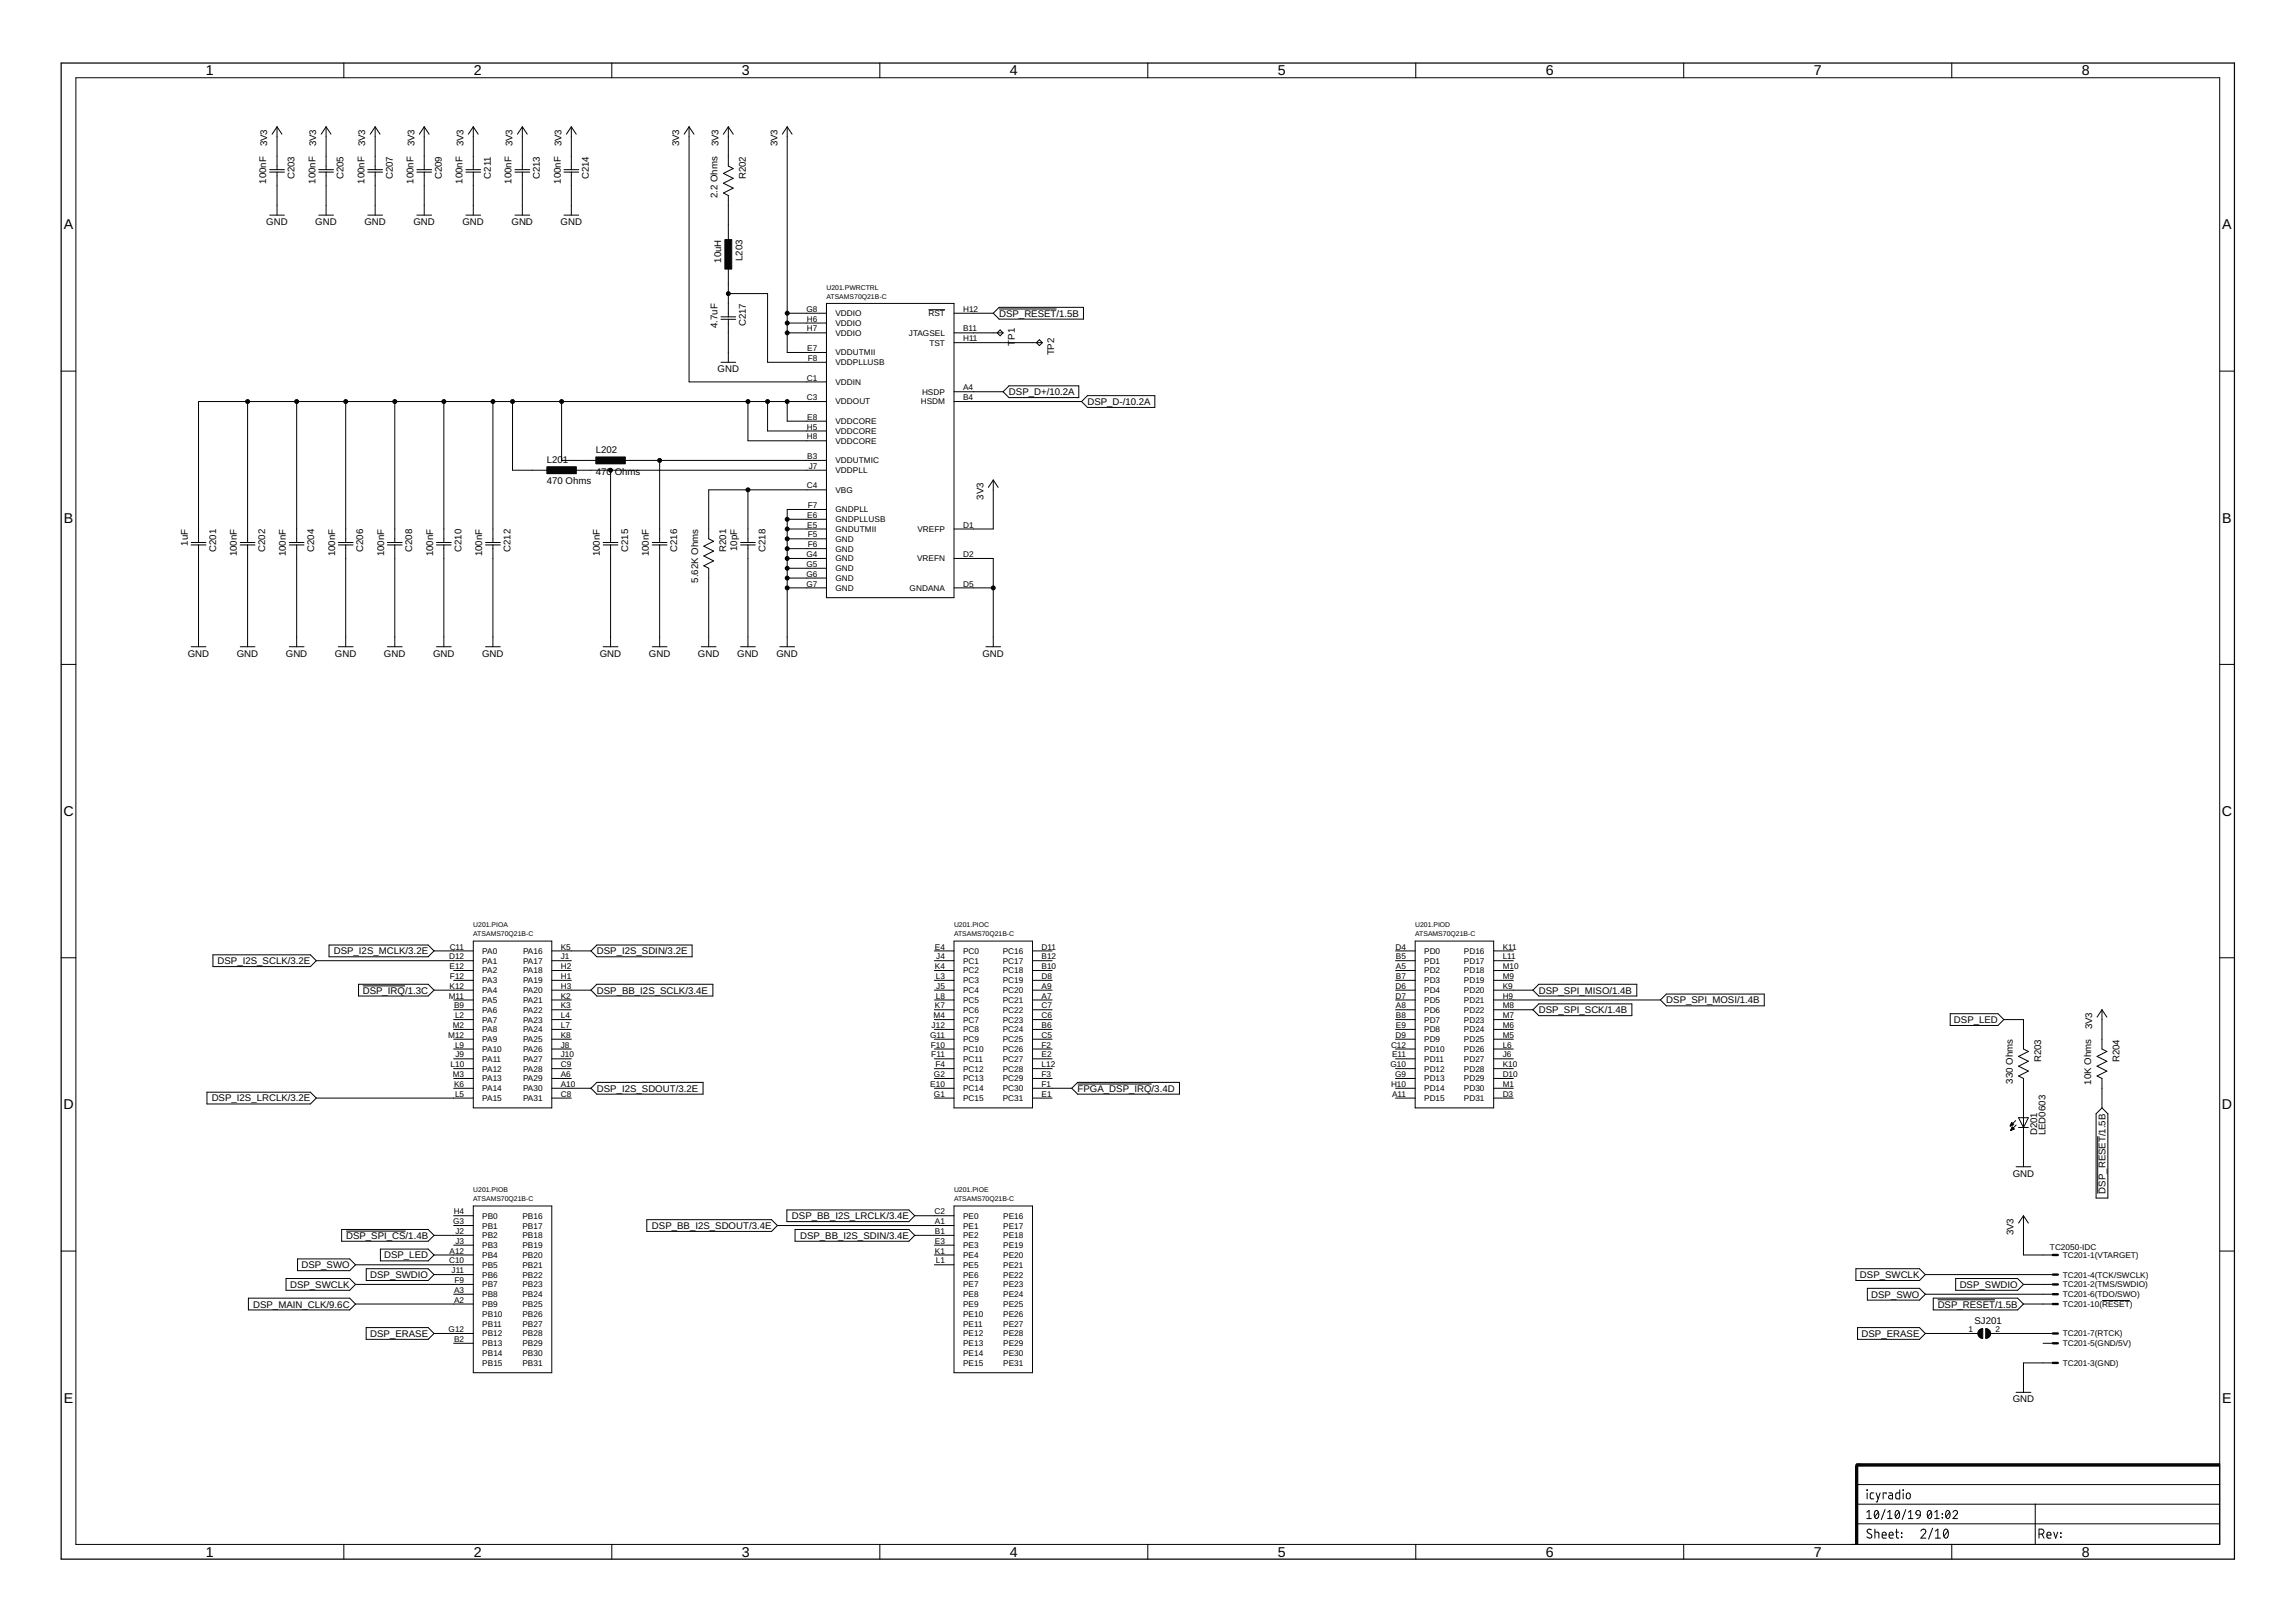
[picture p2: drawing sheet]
<svg xmlns="http://www.w3.org/2000/svg" width="594mm" height="420mm" viewBox="0 0 594 420" stroke-linecap="round" stroke-linejoin="round" font-family="sans-serif">
<defs><g id="words">
<g font-size="3.7">
<text x="53.3" y="19.5">1</text>
<text x="122.7" y="19.5">2</text>
<text x="192" y="19.5">3</text>
<text x="261.4" y="19.5">4</text>
<text x="330.8" y="19.5">5</text>
<text x="400.2" y="19.5">6</text>
<text x="469.5" y="19.5">7</text>
<text x="538.9" y="19.5">8</text>
<text x="16.5" y="59.4">A</text>
<text x="575.3" y="59.4">A</text>
<text x="16.5" y="135.3">B</text>
<text x="575.3" y="135.3">B</text>
<text x="16.4" y="211.3">C</text>
<text x="575.2" y="211.3">C</text>
<text x="16.4" y="287.2">D</text>
<text x="575.2" y="287.2">D</text>
<text x="16.5" y="363.1">E</text>
<text x="575.3" y="363.1">E</text>
<text x="53.3" y="403">1</text>
<text x="122.7" y="403">2</text>
<text x="192" y="403">3</text>
<text x="261.4" y="403">4</text>
<text x="330.8" y="403">5</text>
<text x="400.2" y="403">6</text>
<text x="469.5" y="403">7</text>
<text x="538.9" y="403">8</text>
</g>
<g font-size="2.5">
<text x="69.2" y="37.9" transform="rotate(-90 69.2 37.9)">3V3</text>
<text x="81.9" y="37.9" transform="rotate(-90 81.9 37.9)">3V3</text>
<text x="94.6" y="37.9" transform="rotate(-90 94.6 37.9)">3V3</text>
<text x="107.3" y="37.9" transform="rotate(-90 107.3 37.9)">3V3</text>
<text x="120" y="37.9" transform="rotate(-90 120 37.9)">3V3</text>
<text x="132.7" y="37.9" transform="rotate(-90 132.7 37.9)">3V3</text>
<text x="145.4" y="37.9" transform="rotate(-90 145.4 37.9)">3V3</text>
<text x="175.8" y="37.9" transform="rotate(-90 175.8 37.9)">3V3</text>
<text x="186" y="37.9" transform="rotate(-90 186 37.9)">3V3</text>
<text x="201.2" y="37.9" transform="rotate(-90 201.2 37.9)">3V3</text>
<text x="68.9" y="47.5" transform="rotate(-90 68.9 47.5)">100nF</text>
<text x="76.3" y="46.4" transform="rotate(-90 76.3 46.4)">C203</text>
<text x="81.6" y="47.5" transform="rotate(-90 81.6 47.5)">100nF</text>
<text x="89" y="46.4" transform="rotate(-90 89 46.4)">C205</text>
<text x="94.3" y="47.5" transform="rotate(-90 94.3 47.5)">100nF</text>
<text x="101.7" y="46.4" transform="rotate(-90 101.7 46.4)">C207</text>
<text x="107" y="47.5" transform="rotate(-90 107 47.5)">100nF</text>
<text x="114.4" y="46.4" transform="rotate(-90 114.4 46.4)">C209</text>
<text x="119.7" y="47.5" transform="rotate(-90 119.7 47.5)">100nF</text>
<text x="127.1" y="46.2" transform="rotate(-90 127.1 46.2)">C211</text>
<text x="132.4" y="47.5" transform="rotate(-90 132.4 47.5)">100nF</text>
<text x="139.7" y="46.4" transform="rotate(-90 139.7 46.4)">C213</text>
<text x="145.1" y="47.5" transform="rotate(-90 145.1 47.5)">100nF</text>
<text x="152.4" y="46.4" transform="rotate(-90 152.4 46.4)">C214</text>
<text x="193.1" y="46.4" transform="rotate(-90 193.1 46.4)">R202</text>
<text x="185.8" y="51.3" transform="rotate(-90 185.8 51.3)">2.2 Ohms</text>
<text x="68.9" y="58.2">GND</text>
<text x="81.6" y="58.2">GND</text>
<text x="94.3" y="58.2">GND</text>
<text x="107" y="58.2">GND</text>
<text x="119.7" y="58.2">GND</text>
<text x="132.4" y="58.2">GND</text>
<text x="145.1" y="58.2">GND</text>
<text x="186.7" y="68" transform="rotate(-90 186.7 68)">10uH</text>
<text x="192.2" y="67.6" transform="rotate(-90 192.2 67.6)">L203</text>
<text x="258.6" y="82">DSP_RESET/1.5B</text>
<text x="185.8" y="84.9" transform="rotate(-90 185.8 84.9)">4.7uF</text>
<text x="193.1" y="84.5" transform="rotate(-90 193.1 84.5)">C217</text>
<text x="262.7" y="89.5" transform="rotate(-90 262.7 89.5)">TP1</text>
<text x="272.9" y="92" transform="rotate(-90 272.9 92)">TP2</text>
<text x="185.7" y="96.3">GND</text>
<text x="261.2" y="102.3">DSP_D+/10.2A</text>
<text x="281.5" y="104.8">DSP_D-/10.2A</text>
<text x="141.6" y="119.8">L201</text>
<text x="154.3" y="117.3">L202</text>
<text x="141.6" y="125.4">470 Ohms</text>
<text x="154.3" y="122.8">470</text>
<text x="159.1" y="122.8">Ohms</text>
<text x="254.6" y="129.3" transform="rotate(-90 254.6 129.3)">3V3</text>
<text x="48.6" y="141.3" transform="rotate(-90 48.6 141.3)">1uF</text>
<text x="55.9" y="142.9" transform="rotate(-90 55.9 142.9)">C201</text>
<text x="68.6" y="142.9" transform="rotate(-90 68.6 142.9)">C202</text>
<text x="81.3" y="142.9" transform="rotate(-90 81.3 142.9)">C204</text>
<text x="94" y="142.9" transform="rotate(-90 94 142.9)">C206</text>
<text x="106.7" y="142.9" transform="rotate(-90 106.7 142.9)">C208</text>
<text x="119.4" y="142.9" transform="rotate(-90 119.4 142.9)">C210</text>
<text x="132.1" y="142.9" transform="rotate(-90 132.1 142.9)">C212</text>
<text x="162.6" y="142.9" transform="rotate(-90 162.6 142.9)">C215</text>
<text x="175.3" y="142.9" transform="rotate(-90 175.3 142.9)">C216</text>
<text x="188" y="142.9" transform="rotate(-90 188 142.9)">R201</text>
<text x="190.8" y="142.7" transform="rotate(-90 190.8 142.7)">10pF</text>
<text x="198.2" y="142.9" transform="rotate(-90 198.2 142.9)">C218</text>
<text x="61.3" y="144" transform="rotate(-90 61.3 144)">100nF</text>
<text x="74" y="144" transform="rotate(-90 74 144)">100nF</text>
<text x="86.7" y="144" transform="rotate(-90 86.7 144)">100nF</text>
<text x="99.4" y="144" transform="rotate(-90 99.4 144)">100nF</text>
<text x="112.1" y="144" transform="rotate(-90 112.1 144)">100nF</text>
<text x="124.8" y="144" transform="rotate(-90 124.8 144)">100nF</text>
<text x="155.3" y="144" transform="rotate(-90 155.3 144)">100nF</text>
<text x="168" y="144" transform="rotate(-90 168 144)">100nF</text>
<text x="180.7" y="150.8" transform="rotate(-90 180.7 150.8)">5.62K Ohms</text>
<text x="48.6" y="170">GND</text>
<text x="61.3" y="170">GND</text>
<text x="74" y="170">GND</text>
<text x="86.7" y="170">GND</text>
<text x="99.4" y="170">GND</text>
<text x="112.1" y="170">GND</text>
<text x="124.8" y="170">GND</text>
<text x="155.3" y="170">GND</text>
<text x="168" y="170">GND</text>
<text x="180.7" y="170">GND</text>
<text x="190.8" y="170">GND</text>
<text x="201" y="170">GND</text>
<text x="254.3" y="170">GND</text>
<text x="56.3" y="249.6">DSP_I2S_SCLK/3.2E</text>
<text x="86.4" y="247.1">DSP_I2S_MCLK/3.2E</text>
<text x="154.5" y="247.1">DSP_I2S_SDIN/3.2E</text>
<text x="93.9" y="257.2">DSP_IRQ/1.3C</text>
<text x="154.5" y="257.2">DSP_BB_I2S_SCLK/3.4E</text>
<text x="398.3" y="257.2">DSP_SPI_MISO/1.4B</text>
<text x="398.3" y="262.3">DSP_SPI_SCK/1.4B</text>
<text x="431.3" y="259.8">DSP_SPI_MOSI/1.4B</text>
<text x="505.8" y="264.8">DSP_LED</text>
<text x="541.6" y="266.5" transform="rotate(-90 541.6 266.5)">3V3</text>
<text x="528.3" y="275" transform="rotate(-90 528.3 275)">R203</text>
<text x="548.7" y="275" transform="rotate(-90 548.7 275)">R204</text>
<text x="521" y="280.5" transform="rotate(-90 521 280.5)">330 Ohms</text>
<text x="541.3" y="280.8" transform="rotate(-90 541.3 280.8)">10K Ohms</text>
<text x="54.8" y="285.2">DSP_I2S_LRCLK/3.2E</text>
<text x="154.5" y="282.6">DSP_I2S_SDOUT/3.2E</text>
<text x="279" y="282.6">FPGA_DSP_IRQ/3.4D</text>
<text x="527.3" y="293.9" transform="rotate(-90 527.3 293.9)">D201</text>
<text x="529.5" y="293.9" transform="rotate(-90 529.5 293.9)">LED0603</text>
<text x="521" y="304.6">GND</text>
<text x="545" y="309" transform="rotate(-90 545 309)">DSP_RESET/1.5B</text>
<text x="205" y="315.6">DSP_BB_I2S_LRCLK/3.4E</text>
<text x="89.6" y="320.7">DSP_SPI_CS/1.4B</text>
<text x="168.8" y="318.2">DSP_BB_I2S_SDOUT/3.4E</text>
<text x="207.1" y="320.7">DSP_BB_I2S_SDIN/3.4E</text>
<text x="521.3" y="319.8" transform="rotate(-90 521.3 319.8)">3V3</text>
<text x="78" y="328.3">DSP_SWO</text>
<text x="99.4" y="325.8">DSP_LED</text>
<text x="75.1" y="333.4">DSP_SWCLK</text>
<text x="95.8" y="330.9">DSP_SWDIO</text>
<text x="481.5" y="330.9">DSP_SWCLK</text>
<text x="484.4" y="335.9">DSP_SWO</text>
<text x="507.3" y="333.4">DSP_SWDIO</text>
<text x="65.5" y="338.5">DSP_MAIN_CLK/9.6C</text>
<text x="501.6" y="338.5">DSP_RESET/1.5B</text>
<text x="95.8" y="346.1">DSP_ERASE</text>
<text x="481.9" y="346.1">DSP_ERASE</text>
<text x="511.1" y="342.7">SJ201</text>
<text x="521" y="363">GND</text>
</g>
<g font-size="2.1">
<text x="208.7" y="80.7">G8</text>
<text x="208.9" y="83.3">H6</text>
<text x="216.3" y="81.8">VDDIO</text>
<text x="240.3" y="81.8">RST</text>
<text x="249.3" y="80.7">H12</text>
<text x="208.9" y="85.8">H7</text>
<text x="216.3" y="84.4">VDDIO</text>
<text x="216.3" y="86.9">VDDIO</text>
<text x="235.3" y="86.9">JTAGSEL</text>
<text x="240.6" y="89.5">TST</text>
<text x="249.3" y="88.3">H11</text>
<text x="249.3" y="85.8">B11</text>
<text x="209" y="90.9">E7</text>
<text x="209.1" y="93.4">F8</text>
<text x="216.3" y="92">VDDUTMII</text>
<text x="216.3" y="94.5">VDDPLLUSB</text>
<text x="208.9" y="98.5">C1</text>
<text x="216.3" y="99.6">VDDIN</text>
<text x="249.3" y="101">A4</text>
<text x="208.9" y="103.6">C3</text>
<text x="216.3" y="104.7">VDDOUT</text>
<text x="238.3" y="104.7">HSDM</text>
<text x="238.7" y="102.2">HSDP</text>
<text x="249.3" y="103.6">B4</text>
<text x="208.9" y="111.2">H5</text>
<text x="208.9" y="113.7">H8</text>
<text x="209" y="108.7">E8</text>
<text x="216.3" y="109.8">VDDCORE</text>
<text x="216.3" y="112.3">VDDCORE</text>
<text x="209" y="118.8">B3</text>
<text x="216.3" y="114.9">VDDCORE</text>
<text x="216.3" y="119.9">VDDUTMIC</text>
<text x="209.3" y="121.4">J7</text>
<text x="216.3" y="122.5">VDDPLL</text>
<text x="208.9" y="126.4">C4</text>
<text x="209.1" y="131.5">F7</text>
<text x="216.3" y="127.6">VBG</text>
<text x="209" y="136.6">E5</text>
<text x="209" y="134.1">E6</text>
<text x="216.3" y="137.7">GNDUTMII</text>
<text x="216.3" y="135.2">GNDPLLUSB</text>
<text x="216.3" y="132.6">GNDPLL</text>
<text x="237.5" y="137.7">VREFP</text>
<text x="249.3" y="136.6">D1</text>
<text x="209.1" y="139.1">F5</text>
<text x="209.1" y="141.7">F6</text>
<text x="216.3" y="140.3">GND</text>
<text x="216.3" y="142.8">GND</text>
<text x="208.7" y="144.2">G4</text>
<text x="208.7" y="146.8">G5</text>
<text x="208.7" y="149.3">G6</text>
<text x="216.3" y="145.3">GND</text>
<text x="216.3" y="147.9">GND</text>
<text x="237.4" y="145.3">VREFN</text>
<text x="249.3" y="144.2">D2</text>
<text x="208.7" y="151.8">G7</text>
<text x="216.3" y="150.4">GND</text>
<text x="216.3" y="153">GND</text>
<text x="235.5" y="153">GNDANA</text>
<text x="249.3" y="151.8">D5</text>
<text x="116.4" y="245.8">C11</text>
<text x="145.2" y="245.8">K5</text>
<text x="242" y="245.8">E4</text>
<text x="269.6" y="245.8">D11</text>
<text x="361.3" y="245.8">D4</text>
<text x="389" y="245.8">K11</text>
<text x="116.3" y="248.3">D12</text>
<text x="116.4" y="250.9">E12</text>
<text x="124.8" y="246.9">PA0</text>
<text x="124.8" y="249.5">PA1</text>
<text x="135.4" y="246.9">PA16</text>
<text x="135.4" y="249.5">PA17</text>
<text x="145.2" y="248.3">J1</text>
<text x="145.2" y="250.9">H2</text>
<text x="242" y="250.9">K4</text>
<text x="242.4" y="248.3">J4</text>
<text x="249.3" y="246.9">PC0</text>
<text x="249.3" y="249.5">PC1</text>
<text x="259.6" y="246.9">PC16</text>
<text x="259.6" y="249.5">PC17</text>
<text x="269.6" y="248.3">B12</text>
<text x="269.6" y="250.9">B10</text>
<text x="361.4" y="248.3">B5</text>
<text x="361.4" y="250.9">A5</text>
<text x="368.7" y="246.9">PD0</text>
<text x="368.7" y="249.5">PD1</text>
<text x="379" y="246.9">PD16</text>
<text x="379" y="249.5">PD17</text>
<text x="389" y="248.3">L11</text>
<text x="389" y="250.9">M10</text>
<text x="116.4" y="256">K12</text>
<text x="116.5" y="253.4">F12</text>
<text x="124.8" y="252">PA2</text>
<text x="124.8" y="254.5">PA3</text>
<text x="124.8" y="257.1">PA4</text>
<text x="135.4" y="252">PA18</text>
<text x="135.4" y="254.5">PA19</text>
<text x="135.4" y="257.1">PA20</text>
<text x="145.2" y="253.4">H1</text>
<text x="145.2" y="256">H3</text>
<text x="242.2" y="253.4">L3</text>
<text x="242.4" y="256">J5</text>
<text x="249.3" y="252">PC2</text>
<text x="249.3" y="254.5">PC3</text>
<text x="249.3" y="257.1">PC4</text>
<text x="259.6" y="252">PC18</text>
<text x="259.6" y="254.5">PC19</text>
<text x="259.6" y="257.1">PC20</text>
<text x="269.6" y="253.4">D8</text>
<text x="269.6" y="256">A9</text>
<text x="361.3" y="256">D6</text>
<text x="361.4" y="253.4">B7</text>
<text x="368.7" y="252">PD2</text>
<text x="368.7" y="254.5">PD3</text>
<text x="368.7" y="257.1">PD4</text>
<text x="379" y="252">PD18</text>
<text x="379" y="254.5">PD19</text>
<text x="379" y="257.1">PD20</text>
<text x="389" y="253.4">M9</text>
<text x="389" y="256">K9</text>
<text x="116.2" y="258.5">M11</text>
<text x="117.5" y="261">B9</text>
<text x="117.8" y="263.6">L2</text>
<text x="124.8" y="259.6">PA5</text>
<text x="124.8" y="262.2">PA6</text>
<text x="135.4" y="259.6">PA21</text>
<text x="135.4" y="262.2">PA22</text>
<text x="145.2" y="258.5">K2</text>
<text x="145.2" y="261">K3</text>
<text x="145.2" y="263.6">L4</text>
<text x="241.7" y="263.6">M4</text>
<text x="242" y="261">K7</text>
<text x="242.2" y="258.5">L8</text>
<text x="249.3" y="259.6">PC5</text>
<text x="249.3" y="262.2">PC6</text>
<text x="259.6" y="259.6">PC21</text>
<text x="259.6" y="262.2">PC22</text>
<text x="269.6" y="258.5">A7</text>
<text x="269.6" y="261">C7</text>
<text x="269.6" y="263.6">C6</text>
<text x="361.3" y="258.5">D7</text>
<text x="361.4" y="261">A8</text>
<text x="361.4" y="263.6">B8</text>
<text x="368.7" y="259.6">PD5</text>
<text x="368.7" y="262.2">PD6</text>
<text x="379" y="259.6">PD21</text>
<text x="379" y="262.2">PD22</text>
<text x="389" y="258.5">H9</text>
<text x="389" y="261">M8</text>
<text x="389" y="263.6">M7</text>
<text x="116" y="268.7">M12</text>
<text x="117.2" y="266.1">M2</text>
<text x="124.8" y="264.7">PA7</text>
<text x="124.8" y="267.2">PA8</text>
<text x="124.8" y="269.8">PA9</text>
<text x="135.4" y="264.7">PA23</text>
<text x="135.4" y="267.2">PA24</text>
<text x="135.4" y="269.8">PA25</text>
<text x="145.2" y="266.1">L7</text>
<text x="145.2" y="268.7">K8</text>
<text x="240.7" y="268.7">G11</text>
<text x="241.2" y="266.1">J12</text>
<text x="249.3" y="264.7">PC7</text>
<text x="249.3" y="267.2">PC8</text>
<text x="249.3" y="269.8">PC9</text>
<text x="259.6" y="264.7">PC23</text>
<text x="259.6" y="267.2">PC24</text>
<text x="259.6" y="269.8">PC25</text>
<text x="269.6" y="266.1">B6</text>
<text x="269.6" y="268.7">C5</text>
<text x="361.3" y="268.7">D9</text>
<text x="361.4" y="266.1">E9</text>
<text x="368.7" y="264.7">PD7</text>
<text x="368.7" y="267.2">PD8</text>
<text x="368.7" y="269.8">PD9</text>
<text x="379" y="264.7">PD23</text>
<text x="379" y="267.2">PD24</text>
<text x="379" y="269.8">PD25</text>
<text x="389" y="266.1">M6</text>
<text x="389" y="268.7">M5</text>
<text x="117.8" y="271.2">L9</text>
<text x="117.9" y="273.7">J9</text>
<text x="124.8" y="272.3">PA10</text>
<text x="124.8" y="274.9">PA11</text>
<text x="135.4" y="272.3">PA26</text>
<text x="135.4" y="274.9">PA27</text>
<text x="145.2" y="271.2">J8</text>
<text x="145.2" y="273.7">J10</text>
<text x="240.9" y="271.2">F10</text>
<text x="241.1" y="273.7">F11</text>
<text x="249.3" y="272.3">PC10</text>
<text x="249.3" y="274.9">PC11</text>
<text x="259.6" y="272.3">PC26</text>
<text x="259.6" y="274.9">PC27</text>
<text x="269.6" y="271.2">F2</text>
<text x="269.6" y="273.7">E2</text>
<text x="360.1" y="271.2">C12</text>
<text x="360.3" y="273.7">E11</text>
<text x="368.7" y="272.3">PD10</text>
<text x="368.7" y="274.9">PD11</text>
<text x="379" y="272.3">PD26</text>
<text x="379" y="274.9">PD27</text>
<text x="389" y="271.2">L6</text>
<text x="389" y="273.7">J6</text>
<text x="116.6" y="276.3">L10</text>
<text x="117.2" y="278.8">M3</text>
<text x="117.5" y="281.4">K6</text>
<text x="124.8" y="277.4">PA12</text>
<text x="124.8" y="279.9">PA13</text>
<text x="135.4" y="277.4">PA28</text>
<text x="135.4" y="279.9">PA29</text>
<text x="145.2" y="276.3">C9</text>
<text x="145.2" y="278.8">A6</text>
<text x="145.2" y="281.4">A10</text>
<text x="240.8" y="281.4">E10</text>
<text x="241.8" y="278.8">G2</text>
<text x="242.1" y="276.3">F4</text>
<text x="249.3" y="277.4">PC12</text>
<text x="249.3" y="279.9">PC13</text>
<text x="259.6" y="277.4">PC28</text>
<text x="259.6" y="279.9">PC29</text>
<text x="269.6" y="276.3">L12</text>
<text x="269.6" y="278.8">F3</text>
<text x="269.6" y="281.4">F1</text>
<text x="359.9" y="276.3">G10</text>
<text x="360.1" y="281.4">H10</text>
<text x="361.1" y="278.8">G9</text>
<text x="368.7" y="277.4">PD12</text>
<text x="368.7" y="279.9">PD13</text>
<text x="379" y="277.4">PD28</text>
<text x="379" y="279.9">PD29</text>
<text x="389" y="276.3">K10</text>
<text x="389" y="278.8">D10</text>
<text x="389" y="281.4">M1</text>
<text x="117.8" y="283.9">L5</text>
<text x="124.8" y="282.5">PA14</text>
<text x="124.8" y="285">PA15</text>
<text x="135.4" y="282.5">PA30</text>
<text x="135.4" y="285">PA31</text>
<text x="145.2" y="283.9">C8</text>
<text x="241.8" y="283.9">G1</text>
<text x="249.3" y="282.5">PC14</text>
<text x="249.3" y="285">PC15</text>
<text x="259.6" y="282.5">PC30</text>
<text x="259.6" y="285">PC31</text>
<text x="269.6" y="283.9">E1</text>
<text x="360.3" y="283.9">A11</text>
<text x="368.7" y="282.5">PD14</text>
<text x="368.7" y="285">PD15</text>
<text x="379" y="282.5">PD30</text>
<text x="379" y="285">PD31</text>
<text x="389" y="283.9">D3</text>
<text x="117.3" y="316.9">G3</text>
<text x="117.4" y="314.4">H4</text>
<text x="124.8" y="315.5">PB0</text>
<text x="135.2" y="315.5">PB16</text>
<text x="241.9" y="314.4">C2</text>
<text x="242" y="316.9">A1</text>
<text x="249.3" y="315.5">PE0</text>
<text x="259.7" y="315.5">PE16</text>
<text x="117.9" y="319.5">J2</text>
<text x="117.9" y="322">J3</text>
<text x="124.8" y="318">PB1</text>
<text x="124.8" y="320.6">PB2</text>
<text x="124.8" y="323.1">PB3</text>
<text x="135.2" y="318">PB17</text>
<text x="135.2" y="320.6">PB18</text>
<text x="135.2" y="323.1">PB19</text>
<text x="242" y="319.5">B1</text>
<text x="242" y="322">E3</text>
<text x="249.3" y="318">PE1</text>
<text x="249.3" y="320.6">PE2</text>
<text x="249.3" y="323.1">PE3</text>
<text x="259.7" y="318">PE17</text>
<text x="259.7" y="320.6">PE18</text>
<text x="259.7" y="323.1">PE19</text>
<text x="530.6" y="323.5">TC2050-IDC</text>
<text x="116.3" y="327.1">C10</text>
<text x="116.4" y="324.5">A12</text>
<text x="116.9" y="329.6">J11</text>
<text x="124.8" y="325.7">PB4</text>
<text x="124.8" y="328.2">PB5</text>
<text x="135.2" y="325.7">PB20</text>
<text x="135.2" y="328.2">PB21</text>
<text x="242" y="324.5">K1</text>
<text x="242.2" y="327.1">L1</text>
<text x="249.3" y="325.7">PE4</text>
<text x="249.3" y="328.2">PE5</text>
<text x="259.7" y="325.7">PE20</text>
<text x="259.7" y="328.2">PE21</text>
<text x="534" y="325.7">TC201-1(VTARGET)</text>
<text x="117.5" y="334.7">A3</text>
<text x="117.7" y="332.2">F9</text>
<text x="124.8" y="330.7">PB6</text>
<text x="124.8" y="333.3">PB7</text>
<text x="124.8" y="335.8">PB8</text>
<text x="135.2" y="330.7">PB22</text>
<text x="135.2" y="333.3">PB23</text>
<text x="135.2" y="335.8">PB24</text>
<text x="249.3" y="330.7">PE6</text>
<text x="249.3" y="333.3">PE7</text>
<text x="249.3" y="335.8">PE8</text>
<text x="259.7" y="330.7">PE22</text>
<text x="259.7" y="333.3">PE23</text>
<text x="259.7" y="335.8">PE24</text>
<text x="534" y="333.3">TC201-2(TMS/SWDIO)</text>
<text x="534" y="330.7">TC201-4(TCK/SWCLK)</text>
<text x="534" y="335.8">TC201-6(TDO/SWO)</text>
<text x="117.5" y="337.2">A2</text>
<text x="124.8" y="338.4">PB9</text>
<text x="124.9" y="340.9">PB10</text>
<text x="135.2" y="338.4">PB25</text>
<text x="135.2" y="340.9">PB26</text>
<text x="249.3" y="338.4">PE9</text>
<text x="249.3" y="340.9">PE10</text>
<text x="259.7" y="338.4">PE25</text>
<text x="259.7" y="340.9">PE26</text>
<text x="534" y="338.4">TC201-10(RESET)</text>
<text x="116.1" y="344.9">G12</text>
<text x="117.5" y="347.4">B2</text>
<text x="124.8" y="346">PB12</text>
<text x="124.9" y="343.4">PB11</text>
<text x="135.2" y="343.4">PB27</text>
<text x="135.2" y="346">PB28</text>
<text x="249.3" y="343.4">PE11</text>
<text x="249.3" y="346">PE12</text>
<text x="259.7" y="343.4">PE27</text>
<text x="259.7" y="346">PE28</text>
<text x="509.6" y="344.9">1</text>
<text x="516.5" y="344.9">2</text>
<text x="534" y="346">TC201-7(RTCK)</text>
<text x="124.8" y="348.5">PB13</text>
<text x="124.9" y="351.1">PB14</text>
<text x="124.9" y="353.6">PB15</text>
<text x="135.2" y="348.5">PB29</text>
<text x="135.2" y="351.1">PB30</text>
<text x="135.2" y="353.6">PB31</text>
<text x="249.3" y="348.5">PE13</text>
<text x="249.3" y="351.1">PE14</text>
<text x="249.3" y="353.6">PE15</text>
<text x="259.7" y="348.5">PE29</text>
<text x="259.7" y="351.1">PE30</text>
<text x="259.7" y="353.6">PE31</text>
<text x="534" y="353.6">TC201-3(GND)</text>
<text x="534" y="348.5">TC201-5(GND/5V)</text>
</g>
<g font-size="1.8">
<text x="213.9" y="77.3">ATSAMS70Q21B-C</text>
<text x="213.9" y="75">U201.PWRCTRL</text>
<text x="122.5" y="242.4">ATSAMS70Q21B-C</text>
<text x="122.5" y="240.1">U201.PIOA</text>
<text x="247" y="242.4">ATSAMS70Q21B-C</text>
<text x="247" y="240.1">U201.PIOC</text>
<text x="366.3" y="242.4">ATSAMS70Q21B-C</text>
<text x="366.3" y="240.1">U201.PIOD</text>
<text x="122.5" y="310.9">ATSAMS70Q21B-C</text>
<text x="122.5" y="308.6">U201.PIOB</text>
<text x="247" y="310.9">ATSAMS70Q21B-C</text>
<text x="247" y="308.6">U201.PIOE</text>
</g>
</g></defs>
<g fill="none" stroke="#000" stroke-width=".26">
<path d="M89 16.3v3.8M158.4 16.3v3.8M227.8 16.3v3.8M297.1 16.3v3.8M366.5 16.3v3.8M435.8 16.3v3.8M505.2 16.3v3.8M19.6 20.1h555v379.7h-555zM71.7 32.8v11.1M71.7 32.8l1.3 1.9M71.7 32.8l-1.3 1.9M84.4 32.8v11.1"/>
<path d="M84.4 32.8l1.3 1.9M84.4 32.8l-1.3 1.9M97.1 32.8v11.1M97.1 32.8l1.3 1.9M97.1 32.8l-1.3 1.9M109.8 32.8v11.1M109.8 32.8l1.3 1.9M109.8 32.8l-1.3 1.9M122.5 32.8v11.1M122.5 32.8l1.3 1.9M122.5 32.8l-1.3 1.9M135.2 32.8v11.1"/>
<path d="M135.2 32.8l1.3 1.9M135.2 32.8l-1.3 1.9M147.9 32.8v11.1M147.9 32.8l1.3 1.9M147.9 32.8l-1.3 1.9M178.4 32.8v66.1h35.5M178.4 32.8l1.2 1.9M178.4 32.8l-1.3 1.9M188.5 32.8v10.2l1.3 .6-2.5 1.3 2.5 1.3-2.5 1.2 2.5 1.3-2.5 1.3 1.2 .6v12.7M188.5 32.8l1.3 1.9M188.5 32.8l-1.2 1.9M203.8 32.8v58.4h10.1"/>
<path d="M203.8 32.8l1.2 1.9M203.8 32.8l-1.3 1.9M69.8 43.9h3.8M69.8 44.6h3.8M69.8 55.7h3.8M71.7 44.6v11.1M82.5 43.9h3.8M82.5 44.6h3.8M82.5 55.7h3.8M84.4 44.6v11.1M95.2 43.9h3.8M95.2 44.6h3.8"/>
<path d="M95.2 55.7h3.8M97.1 44.6v11.1M107.9 43.9h3.8M107.9 44.6h3.8M107.9 55.7h3.8M109.8 44.6v11.1M120.6 43.9h3.8M120.6 44.6h3.8M120.6 55.7h3.8M122.5 44.6v11.1M133.3 43.9h3.8M133.3 44.6h3.8"/>
<path d="M133.3 55.7h3.8M135.2 44.6v11.1M146 43.9h3.8M146 44.6h3.8M146 55.7h3.8M147.9 44.6v11.1M188.5 76h10.2v17.8h15.2M188.5 68.4v13.6M213.9 78.5h33.1v76.2h-33.1zM258.6 79.6h21.9v3h-21.9l-1.5-1.5zM258.6 80h14.9M15.8 96.1h3.8"/>
<path d="M186.6 82.7h3.8M186.6 93.8h3.8M186.6 82h3.8M188.5 82.7v11.1M203.8 81.1h10.1M203.8 86.2h10.1M203.8 83.6h10.1M240.3 80.2h4.3M247 81.1h10.1M247 88.7h22.8M247 86.2h12.7M258.1 86.2l.8-.8 .8 .8-.8 .7z"/>
<path d="M261.2 99.9h18.1v3h-18.1l-1.5-1.5zM268.3 88.7l.7-.8 .8 .8-.8 .8zM574.6 96.1h3.8M64.1 103.9v36.5M76.8 103.9v36.5M89.5 103.9v36.5M102.2 103.9v36.5M114.9 103.9v36.5M127.6 103.9v36.5M132.7 103.9v17.8h10.1M145.4 103.9v15.3h10.1M160.6 119.2h53.3"/>
<path d="M170.8 119.2v21.2M193.6 103.9v10.2h20.3M198.7 103.9v7.7h15.2M203.8 103.9v5.1h10.1M213.9 103.9h-162.5v36.5M247 103.9h33M247 101.4h12.7M281.5 102.4h17.4v3.1h-17.4l-1.5-1.6zM147.9 121.7h66M158.1 121.7v18.7M193.6 126.8v13.6M203.8 139.5h10.1"/>
<path d="M203.8 136.9h10.1M203.8 134.4h10.1M213.9 131.9h-10.1v35.5M213.9 126.8h-30.4v12.7l1.2 .6-2.5 1.3 2.5 1.3-2.5 1.2 2.5 1.3-2.5 1.3 1.3 .6v20.3M257.1 124.3v12.6h-10.1M257.1 124.3l1.3 1.9M257.1 124.3l-1.3 1.9M49.5 140.4h3.8M49.5 141.1h3.8M51.4 141.1v26.3M62.2 140.4h3.8M62.2 141.1h3.8"/>
<path d="M64.1 141.1v26.3M74.9 140.4h3.8M74.9 141.1h3.8M76.8 141.1v26.3M87.6 140.4h3.8M87.6 141.1h3.8M89.5 141.1v26.3M100.3 140.4h3.8M100.3 141.1h3.8M102.2 141.1v26.3M113 140.4h3.8M113 141.1h3.8"/>
<path d="M114.9 141.1v26.3M125.7 140.4h3.8M125.7 141.1h3.8M127.6 141.1v26.3M156.1 140.4h3.9M156.1 141.1h3.9M158.1 141.1v26.3M168.8 140.4h3.9M168.8 141.1h3.9M170.8 141.1v26.3M191.7 140.4h3.8M191.7 141.1h3.8"/>
<path d="M193.6 141.1v26.3M203.8 144.6h10.1M203.8 142h10.1M203.8 147.1h10.1M203.8 149.6h10.1M203.8 152.2h10.1M247 144.6h10.1v22.8M247 152.2h10.1M15.8 172h3.8M49.5 167.4h3.8M62.2 167.4h3.8M74.9 167.4h3.8"/>
<path d="M87.6 167.4h3.8M100.3 167.4h3.8M113 167.4h3.8M125.7 167.4h3.8M156.1 167.4h3.9M168.8 167.4h3.9M181.5 167.4h3.9M191.7 167.4h3.8M201.9 167.4h3.8M255.2 167.4h3.8M574.6 172h3.8M15.8 247.9h3.8"/>
<path d="M55.1 247.2h25.2l1.6 1.5-1.6 1.5h-25.2zM81.9 248.7h40.6M85.2 244.6h25.6l1.6 1.6-1.6 1.5h-25.6zM92.8 254.8h18l1.6 1.5-1.6 1.6h-18zM93.9 255.2h11M112.4 246.2h10.1M112.4 256.3h10.1M117.4 251.2h5.1M117.4 253.8h5.1M117.4 258.9h5.1M122.5 243.6h20.3v43.2h-20.3zM142.8 246.2h10.2"/>
<path d="M142.8 248.7h5.1M142.8 251.2h5.1M142.8 253.8h5.1M142.8 256.3h10.2M142.8 258.9h5.1M154.5 244.6h24.7v3.1h-24.7l-1.5-1.5zM154.5 254.8h30v3.1h-30l-1.5-1.6zM241.9 246.2h5.1M241.9 248.7h5.1M241.9 251.2h5.1M241.9 253.8h5.1M241.9 256.3h5.1"/>
<path d="M241.9 258.9h5.1M247 243.6h20.3v43.2h-20.3zM267.3 246.2h5.1M267.3 248.7h5.1M267.3 251.2h5.1M267.3 253.8h5.1M267.3 256.3h5.1M267.3 258.9h5.1M361.3 246.2h5M361.3 248.7h5M361.3 251.2h5M361.3 253.8h5"/>
<path d="M361.3 256.3h5M361.3 258.9h5M366.3 243.6h20.4v43.2h-20.4zM386.7 246.2h5M386.7 248.7h5M386.7 251.2h5M386.7 253.8h5M386.7 256.3h10.1M386.7 258.9h43.1M396.8 256.3l1.5-1.5h25.4v3.1h-25.4zM398.3 259.9h24.1v3h-24.1l-1.5-1.5zM431.3 257.3h25.4v3.1h-25.4l-1.5-1.5z"/>
<path d="M574.6 247.9h3.8M117.4 261.4h5.1M117.4 263.9h5.1M117.4 266.5h5.1M117.4 269h5.1M117.4 271.6h5.1M117.4 274.1h5.1M117.4 276.6h5.1M117.4 279.2h5.1M142.8 261.4h5.1M142.8 263.9h5.1M142.8 266.5h5.1"/>
<path d="M142.8 269h5.1M142.8 271.6h5.1M142.8 274.1h5.1M142.8 276.6h5.1M142.8 279.2h5.1M241.9 261.4h5.1M241.9 263.9h5.1M241.9 266.5h5.1M241.9 269h5.1M241.9 271.6h5.1M241.9 274.1h5.1M241.9 276.6h5.1"/>
<path d="M241.9 279.2h5.1M267.3 261.4h5.1M267.3 263.9h5.1M267.3 266.5h5.1M267.3 269h5.1M267.3 271.6h5.1M267.3 274.1h5.1M267.3 276.6h5.1M267.3 279.2h5.1M361.3 261.4h5M361.3 263.9h5M361.3 266.5h5"/>
<path d="M361.3 269h5M361.3 271.6h5M361.3 274.1h5M361.3 276.6h5M361.3 279.2h5M386.7 261.4h10.1M386.7 263.9h5M386.7 266.5h5M386.7 269h5M386.7 271.6h5M386.7 274.1h5M386.7 276.6h5"/>
<path d="M386.7 279.2h5M504.8 262.4h12.4l1.5 1.5-1.5 1.6h-12.4zM518.7 263.9h5.1v7.7l1.3 .6-2.6 1.3 2.6 1.2-2.6 1.3 2.6 1.3-2.6 1.3 1.3 .6v22.8M544.1 261.4v10.2l1.3 .6-2.6 1.3 2.6 1.2-2.6 1.3 2.6 1.3-2.6 1.3 1.3 .6v7.6M544.1 261.4l1.3 1.9M544.1 261.4l-1.3 1.9M53.6 282.7h26.7l1.6 1.6-1.6 1.5h-26.7zM81.9 284.3h40.6M117.4 281.7h5.1M142.8 281.7h10.2M142.8 284.3h5.1M154.5 280.2h27.5v3.1h-27.5l-1.5-1.6z"/>
<path d="M241.9 281.7h5.1M241.9 284.3h5.1M267.3 281.7h10.1M267.3 284.3h5.1M279 280.2h26.3v3.1h-26.3l-1.6-1.6zM279 280.6h19.1M361.3 281.7h5M361.3 284.3h5M386.7 281.7h5M386.7 284.3h5M520.4 291.4h.1M520.4 291.3h.4"/>
<path d="M520.5 291.2h.6M520.5 292.5h.3M520.6 291.1h.6M520.6 291h.5M520.6 292.4h.4M520.6 290.8h.4M520.6 292.3h.7M520.7 290.7h.1M520.7 292.2h.6M520.7 290.6l.6 .5-.9 .4zM520.7 292h.5M520.8 291.9h.2"/>
<path d="M520.8 291.8h.1M520.9 291.8l.5 .5-.9 .4zM521.8 290.1l-1.4 1.4M521.9 291.3l-1.4 1.4M522.5 289.3h2.6l-1.3 2.6zM522.5 291.9h2.6M543 294.2v14.8M544.1 286.8l1.5 1.5v21.9h-3v-21.9zM88.4 318.3h22.4l1.6 1.5-1.6 1.5h-22.4zM89.6 318.7h15.4M112.4 319.8h10.1M117.4 314.7h5.1"/>
<path d="M117.4 317.3h5.1M122.5 312.2h20.3v43.2h-20.3zM167.4 315.7h32.3l1.5 1.6-1.5 1.5h-32.3zM201.2 317.3h45.8M203.7 313.2h31.6l1.5 1.5-1.5 1.6h-31.6zM205.8 318.3h29.5l1.5 1.5-1.5 1.5h-29.5zM236.8 314.7h10.2M236.8 319.8h10.2M247 312.2h20.3v43.2h-20.3zM521.9 302h3.8M523.8 314.7v10.2h7.6M523.8 314.7l1.3 1.9"/>
<path d="M523.8 314.7l-1.3 1.9M15.8 323.9h3.8M64.3 336.1h26.2l1.5 1.5-1.5 1.5h-26.2zM74 331h16.5l1.5 1.5-1.5 1.5h-16.5zM77 325.9h13.5l1.5 1.5-1.5 1.6h-13.5zM92 327.4h30.5M92 332.5h30.5M92 337.6h30.5M94.8 328.4h16l1.6 1.6-1.6 1.5h-16zM98.5 323.4h12.3l1.6 1.5-1.6 1.5h-12.3zM112.4 324.9h10.1M112.4 330h10.1"/>
<path d="M117.4 322.3h5.1M117.4 335h5.1M241.9 322.3h5.1M241.9 324.9h5.1M241.9 327.4h5.1M480.4 328.4h16.5l1.5 1.6-1.5 1.5h-16.5zM483.4 333.5h13.5l1.5 1.5-1.5 1.6h-13.5zM498.4 330h33M498.4 335h33M500.4 336.1h21.9l1.5 1.5-1.5 1.5h-21.9zM501.6 336.5h14.8M506.2 331h16.1l1.5 1.5-1.5 1.5h-16.1z"/>
<path d="M523.8 332.5h7.6M523.8 337.6h7.6M544.2 336.7h7.1M574.6 323.9h3.8M94.8 343.7h16l1.6 1.5-1.6 1.5h-16zM112.4 345.2h10.1M117.4 347.7h5.1M480.8 343.7h16.1l1.5 1.5-1.5 1.5h-16.1zM498.4 345.2h13.6M515.3 345.2h16.1M528.9 347.7h2.5M531.4 352.8h-7.6v7.6"/>
<path d="M521.9 360.4h3.8M89 399.8v3.8M158.4 399.8v3.8M227.8 399.8v3.8M297.1 399.8v3.8M366.5 399.8v3.8M435.8 399.8v3.8M480.6 394.5h94M480.6 389.4h94M480.6 384.3h94M483.2 391.5l.6-.5v2.1M483.2 393.1h1.2"/>
<path d="M483.3 385.7l.1 .1zM483.3 386.5v1.5M484.4 396a.58 .58 0 0 0-.9 0 .58 .58 0 0 0 .1 .8l.7 .4a.54 .54 0 0 1 .2 .7 .54 .54 0 0 1-.8 .2l-.4-.2M485 386.5h-.6l-.3 .4 .1 1 .8 .1M485.3 396.6l1 .1 .1 1.5M485.3 395.9v2.3M485.4 391.2l.2-.1a1.1 1.1 0 0 1 .6 1.7 .55 .55 0 0 1-.8 .2 .55 .55 0 0 1-.2-.7zM485.6 386.5l.6 1.5M486.2 391.5l-.9 1.2M486.7 386.5l-.8 2.3h-.3M487.2 397.4h1.1a.54 .54 0 0 0-.4-.7 .54 .54 0 0 0-.7 .5l.1 .9 1 .1M488 390.8l-1 2.6"/>
<path d="M488.3 386.7v-.2h-.8v1.5M488.6 393.1h1.2M488.6 391.5l.6-.5v2.1M489 386.5h.6l.3 .2v1.3h-.6a.46 .46 0 0 1-.5-.4 .46 .46 0 0 1 .5-.5h.6M489 397.4h1.1a.54 .54 0 0 0-.4-.7 .54 .54 0 0 0-.7 .5l.1 .9 1 .1M490.7 396.6h.7M490.8 391.2l.2-.1a1.12 1.12 0 0 1 .6 1.7 .56 .56 0 0 1-.8 .2 .56 .56 0 0 1-.2-.7zM490.9 395.9l.1 2.1 .4 .2M491.6 391.5l-.9 1.2M491.8 385.7v2.3h-.8l-.3-.2v-1.1l.3-.2h.8M492.2 396.8l.1 .2zM492.2 397.9l.1 .1z"/>
<path d="M492.6 385.7l.1 .1zM492.7 386.5v1.5M493.3 390.8l-.9 2.6M493.6 386.7l.3-.2 .5 .2 .1 .8a.52 .52 0 0 1-.5 .5 .52 .52 0 0 1-.5-.5zM494 393.1h1.2M494 391.5l.6-.5v2.1M496.1 391.2l.3-.2 .6 .2 .1 1-1-.2zM497.1 392.2l-.3 .7-.6 .2M497.2 396.4a.64 .64 0 0 1 .9-.5 .64 .64 0 0 1 .2 1l-1.1 1.3h1.3M499.2 391.2a.66 .66 0 0 1 .7 .1 .66 .66 0 0 1 .1 .8 .66 .66 0 0 1-.1 .8 .66 .66 0 0 1-.7 .1 1.64 1.64 0 0 1 0-1.8zM499.9 391.5l-.9 1.2M500.3 395.6l-1.1 2.8"/>
<path d="M500.8 393.1h1.2M500.8 391.5l.6-.5v2.1M501 398.2h1.3M501 396.4l.6-.5v2.3M502.7 391.9l.2 .1zM502.7 392.8l.2 .2zM503.3 396a.61 .61 0 0 1 .8 0 .61 .61 0 0 1 .2 .7 .99 .99 0 0 1-.7 1.5 1.62 1.62 0 0 1-.3-2.2zM503.9 391.2a.66 .66 0 0 1 .8 .1 .66 .66 0 0 1 .1 .8 .66 .66 0 0 1-.1 .8 .66 .66 0 0 1-.8 .1 1.64 1.64 0 0 1 0-1.8zM504.2 396.4l-1 1.3M504.7 391.5l-1 1.2M505.2 399.8v3.8M505.5 391.5a.58 .58 0 0 1 .9-.5 .58 .58 0 0 1 .1 1l-1 1.1h1.2"/>
<path d="M526.8 389.4v10.3M527.8 397.2h.6a.65 .65 0 0 0 .7-.7 .65 .65 0 0 0-.7-.6h-.6v2.3M528.6 397.2l.5 1M529.9 397.4h1a.54 .54 0 0 0-.4-.7 .54 .54 0 0 0-.6 .5l.1 .9 .9 .1M531.6 396.6l.5 1.6 .6-1.6M533.4 397.9l.1 .1zM533.4 396.8l.1 .2z"/>
</g>
<path d="M15.8 16.3h562.6v387.3h-562.6z" fill="none" stroke="#000" stroke-width=".32"/>
<path d="M187.6 62h1.8v7.7h-1.8zM154.2 118.3h7.7v1.8h-7.7zM141.6 120.8h7.6v1.8h-7.6zM480.3 379.5h.6v20.3h-.6zM480.6 378.9h94v.6h-94z" fill="#000" stroke="#000" stroke-width=".26"/>
<path d="M531.4 324.9h1.3M531.4 332.5h1.3M531.4 330h1.3M531.4 335h1.3M531.4 337.6h1.3M531.4 352.8h1.3M531.4 347.7h1.3M531.4 345.2h1.3M481.9 379.2h-1.3v1.3" fill="none" stroke="#000" stroke-width=".61"/>
<g fill="#000" stroke="#000" stroke-width=".26">
<path d="M512.3 344.4l.9-.5v2.6a1.27 1.27 0 0 1-1.1-.8 1.27 1.27 0 0 1 .2-1.3z" fill-rule="evenodd"/>
<path d="M514 343.9a1.27 1.27 0 0 1 1.3 1.3 1.27 1.27 0 0 1-1.3 1.3z" fill-rule="evenodd"/>
<circle cx="188.5" cy="76" r=".51"/>
<circle cx="203.8" cy="86.2" r=".51"/>
<circle cx="203.8" cy="81.1" r=".51"/>
<circle cx="203.8" cy="83.6" r=".51"/>
<circle cx="64.1" cy="103.9" r=".51"/>
<circle cx="76.8" cy="103.9" r=".51"/>
<circle cx="89.5" cy="103.9" r=".51"/>
<circle cx="102.2" cy="103.9" r=".51"/>
<circle cx="114.9" cy="103.9" r=".51"/>
<circle cx="127.6" cy="103.9" r=".51"/>
<circle cx="132.7" cy="103.9" r=".51"/>
<circle cx="145.4" cy="103.9" r=".51"/>
<circle cx="170.8" cy="119.2" r=".51"/>
<circle cx="193.6" cy="103.9" r=".51"/>
<circle cx="198.7" cy="103.9" r=".51"/>
<circle cx="203.8" cy="103.9" r=".51"/>
<circle cx="158.1" cy="121.7" r=".51"/>
<circle cx="193.6" cy="126.8" r=".51"/>
<circle cx="203.8" cy="136.9" r=".51"/>
<circle cx="203.8" cy="134.4" r=".51"/>
<circle cx="203.8" cy="139.5" r=".51"/>
<circle cx="203.8" cy="152.2" r=".51"/>
<circle cx="203.8" cy="147.1" r=".51"/>
<circle cx="203.8" cy="144.6" r=".51"/>
<circle cx="203.8" cy="149.6" r=".51"/>
<circle cx="203.8" cy="142" r=".51"/>
<circle cx="257.1" cy="152.2" r=".51"/>
</g>
<use href="#words"/>
</svg>
